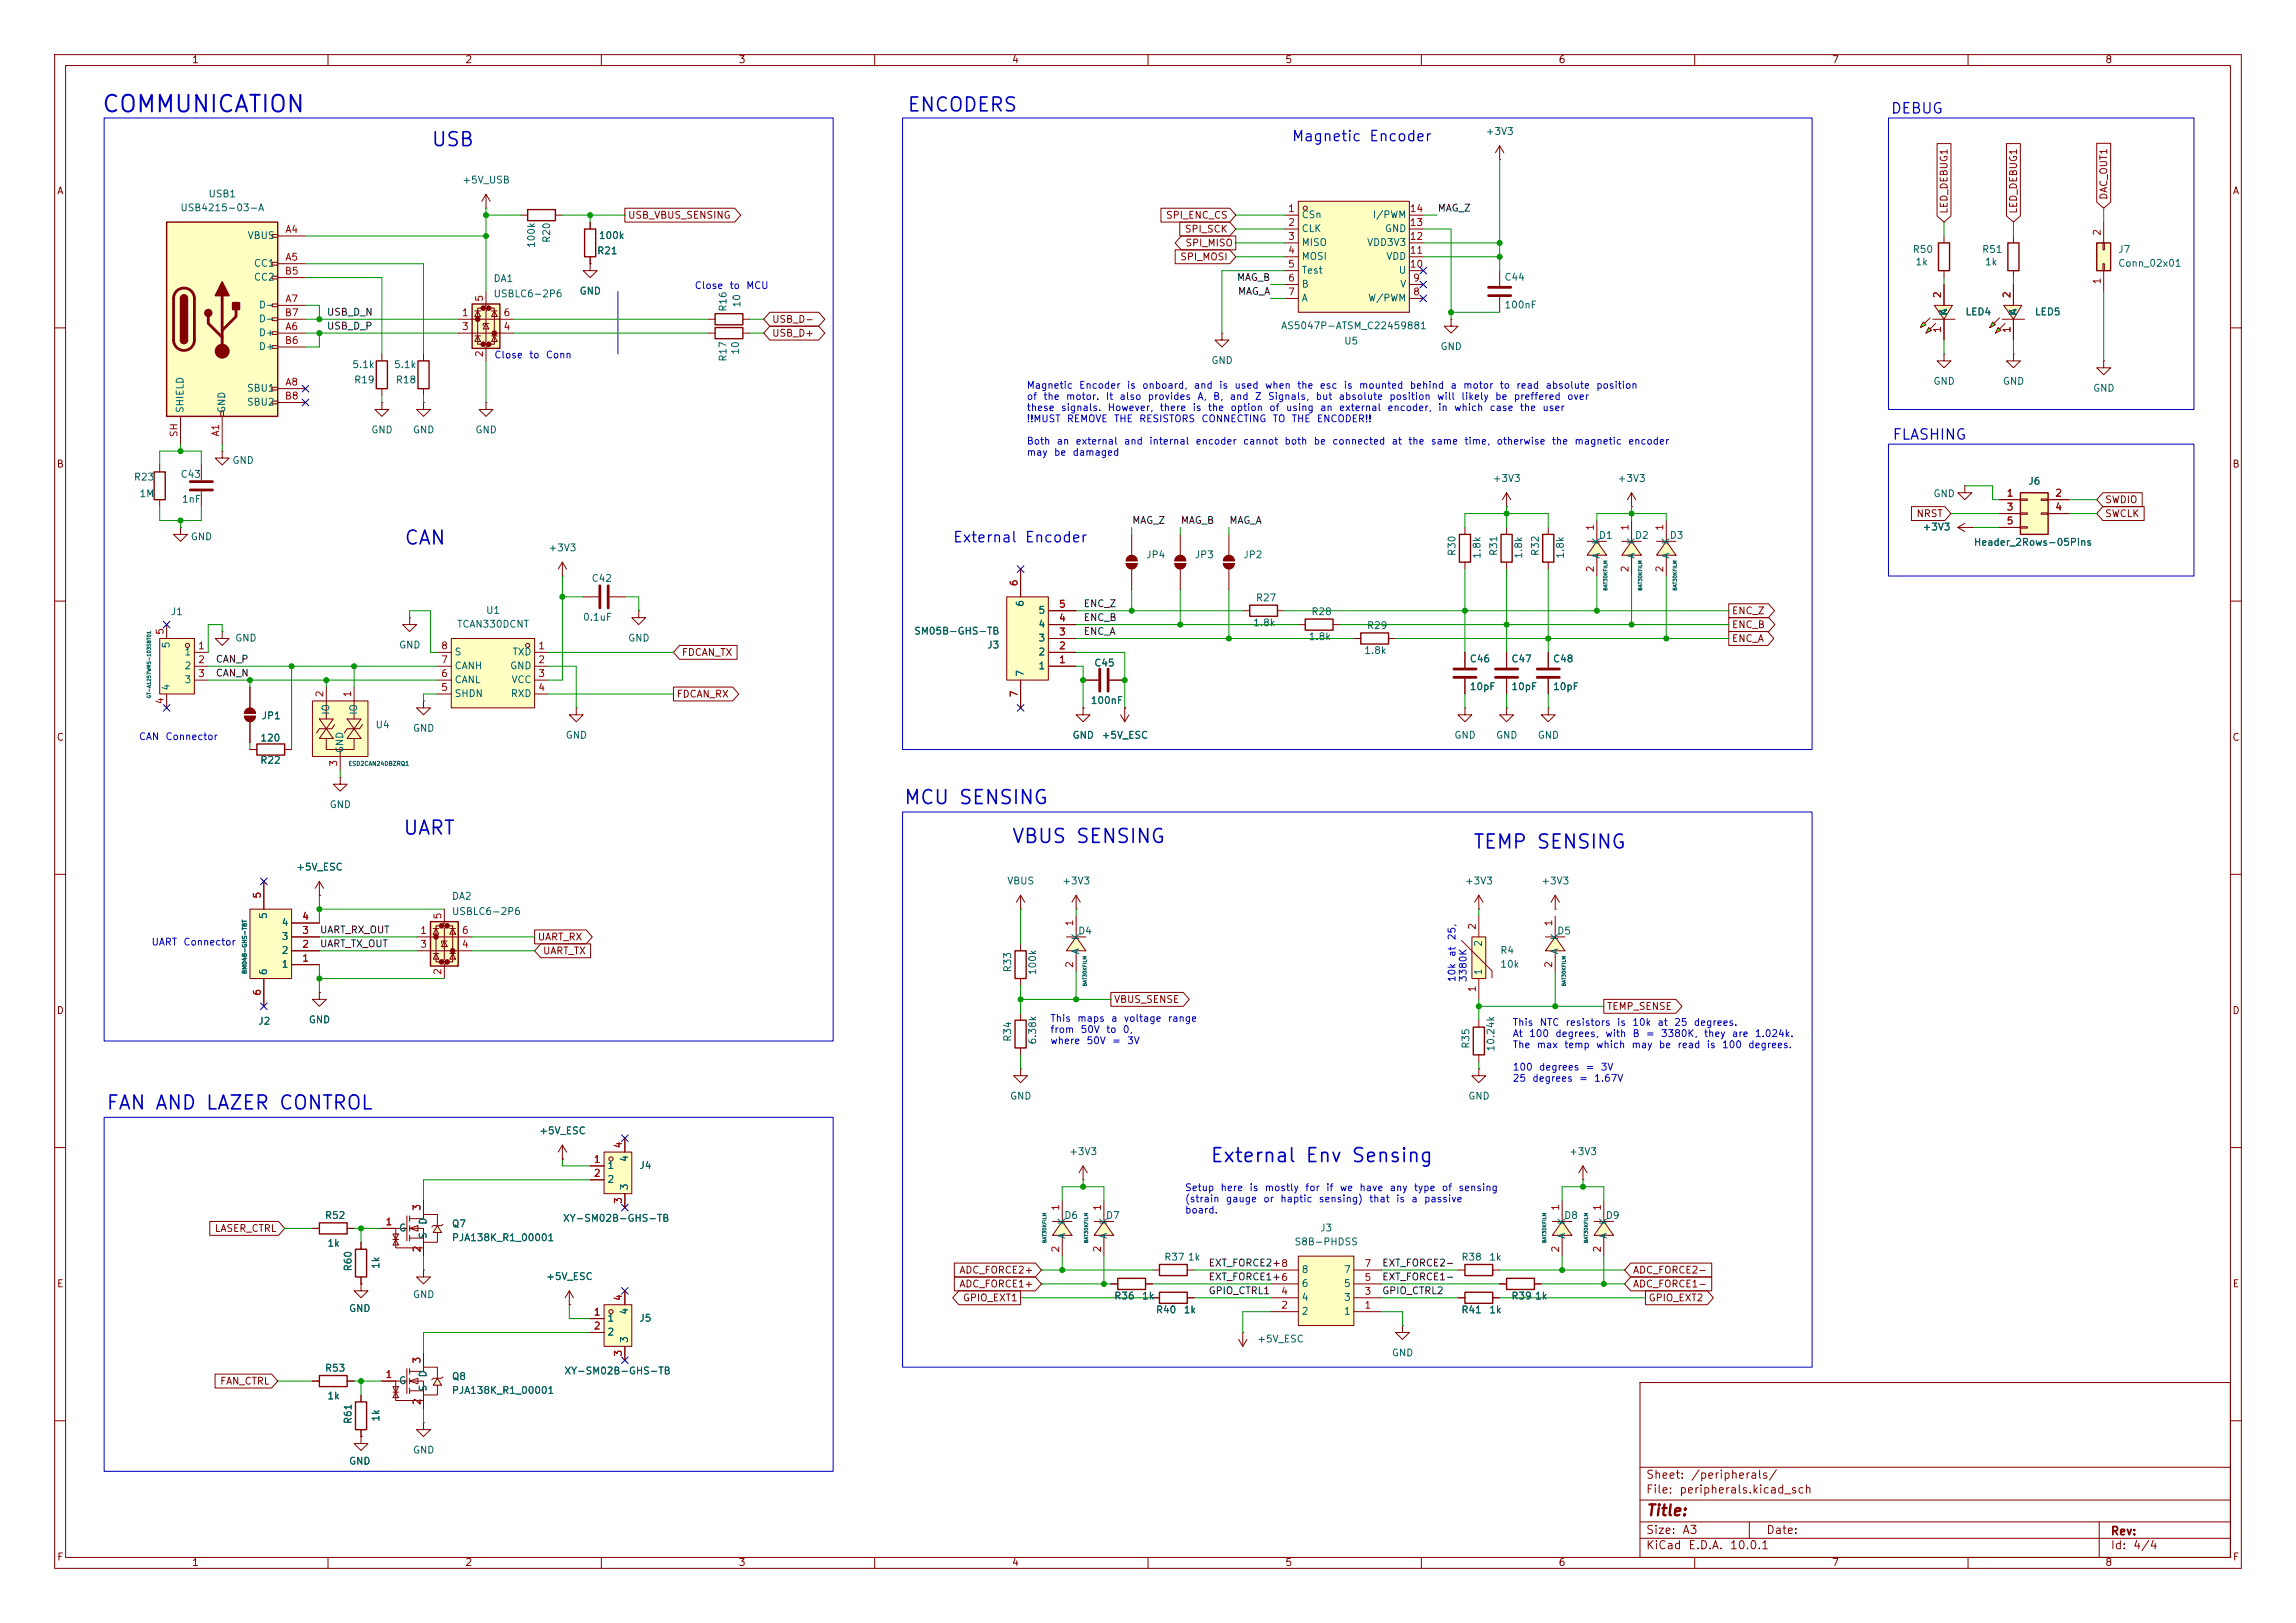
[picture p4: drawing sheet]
<svg xmlns="http://www.w3.org/2000/svg" width="420mm" height="297mm" viewBox="0 0 420 297" stroke-linecap="round" stroke-linejoin="round" font-family="sans-serif">
<defs><g id="words">
<text font-size="3" fill="#0000c2" x="18.5" y="21.3">COMMUNICATION</text>
<g font-size="2.5" fill="#0000c2">
<text x="165.8" y="21.1">ENCODERS</text>
<text x="78.8" y="27.4">USB</text>
<text x="73.8" y="100.3">CAN</text>
<text x="165.2" y="147.8">MCU SENSING</text>
<text x="73.6" y="153.4">UART</text>
<text x="184.9" y="154.9">VBUS SENSING</text>
<text x="269.3" y="155.9">TEMP SENSING</text>
<text x="19.3" y="203.7">FAN AND LAZER CONTROL</text>
<text x="221.3" y="213.3">External Env Sensing</text>
</g>
<text font-size="2" fill="#840000" x="301" y="277.9">Title:</text>
<g font-size="1.9" fill="#0000c2">
<text x="345.8" y="21.3">DEBUG</text>
<text x="236.2" y="26.3">Magnetic Encoder</text>
<text x="346.1" y="80.9">FLASHING</text>
<text x="174.2" y="99.7">External Encoder</text>
</g>
<g font-size="1.5" fill="#840000">
<text x="301" y="273.7">File:</text>
<text x="301" y="271">Sheet:</text>
<text x="307.1" y="273.7">peripherals.kicad_sch</text>
<text x="309.2" y="271">/peripherals/</text>
<text x="301" y="281.1">Size:</text>
<text x="307.6" y="281.1">A3</text>
<text x="323" y="281.1">Date:</text>
<text x="386" y="281.3">Rev:</text>
<text x="301" y="283.9">KiCad</text>
<text x="308.7" y="283.9">E.D.A.</text>
<text x="316.3" y="283.9">10.0.1</text>
<text x="386" y="283.9">Id:</text>
<text x="390.1" y="283.9">4/4</text>
</g>
<g font-size="1.3" fill="#840000">
<text x="35" y="11.9">1</text>
<text x="85" y="11.9">2</text>
<text x="135" y="11.9">3</text>
<text x="185" y="11.9">4</text>
<text x="235" y="11.9">5</text>
<text x="285" y="11.9">6</text>
<text x="335" y="11.9">7</text>
<text x="385" y="11.9">8</text>
<text x="10.3" y="35.9">A</text>
<text x="408.3" y="35.9">A</text>
<text x="114.8" y="40.3">USB_VBUS_SENSING</text>
<text x="213.2" y="40.3">SPI_ENC_CS</text>
<text x="356.6" y="39.2" transform="rotate(-90 356.6 39.2)">LED_DEBUG1</text>
<text x="369.3" y="39.2" transform="rotate(-90 369.3 39.2)">LED_DEBUG1</text>
<text x="385.8" y="36.7" transform="rotate(-90 385.8 36.7)">DAC_OUT1</text>
<text x="215.8" y="47.9">SPI_MOSI</text>
<text x="216.6" y="42.9">SPI_SCK</text>
<text x="216.7" y="45.4">SPI_MISO</text>
<text x="141.1" y="59.4">USB_D-</text>
<text x="141.1" y="61.9">USB_D+</text>
<text x="10.3" y="85.9">B</text>
<text x="408.2" y="85.9">B</text>
<text x="350.5" y="94.9">NRST</text>
<text x="385" y="94.9">SWCLK</text>
<text x="385" y="92.4">SWDIO</text>
<text x="316.7" y="112.7">ENC_Z</text>
<text x="316.7" y="117.8">ENC_A</text>
<text x="316.7" y="115.3">ENC_B</text>
<text x="124.6" y="120.3">FDCAN_TX</text>
<text x="123.7" y="128">FDCAN_RX</text>
<text x="10.3" y="135.9">C</text>
<text x="408.2" y="135.9">C</text>
<text x="98.3" y="172.4">UART_RX</text>
<text x="99.2" y="174.9">UART_TX</text>
<text x="10.3" y="185.9">D</text>
<text x="203.7" y="183.8">VBUS_SENSE</text>
<text x="293.8" y="185.1">TEMP_SENSE</text>
<text x="408.2" y="185.9">D</text>
<text x="39.2" y="225.7">LASER_CTRL</text>
<text x="175.4" y="233.4">ADC_FORCE2+</text>
<text x="298.6" y="233.4">ADC_FORCE2-</text>
<text x="10.3" y="235.9">E</text>
<text x="175.4" y="235.9">ADC_FORCE1+</text>
<text x="176" y="238.4">GPIO_EXT1</text>
<text x="298.6" y="235.9">ADC_FORCE1-</text>
<text x="301.5" y="238.4">GPIO_EXT2</text>
<text x="408.3" y="235.9">E</text>
<text x="40.2" y="253.7">FAN_CTRL</text>
<text x="10.3" y="285.9">F</text>
<text x="35" y="286.9">1</text>
<text x="85" y="286.9">2</text>
<text x="135" y="286.9">3</text>
<text x="185" y="286.9">4</text>
<text x="235" y="286.9">5</text>
<text x="285" y="286.9">6</text>
<text x="335" y="286.9">7</text>
<text x="385" y="286.9">8</text>
<text x="408.3" y="285.9">F</text>
</g>
<g font-size="1.3" fill="#006464">
<text x="271.7" y="25">+3V3</text>
<text x="84.5" y="33.9">+5V_USB</text>
<text x="32.9" y="39">USB4215-03-A</text>
<text x="38" y="36.4">USB1</text>
<text x="238" y="40.2">CSn</text>
<text x="251" y="40.2">I/PWM</text>
<text x="45.2" y="44">VBUS</text>
<text x="98.1" y="45.5" transform="rotate(-90 98.1 45.5)">100k</text>
<text x="100.9" y="44.5" transform="rotate(-90 100.9 44.5)">R20</text>
<text x="109.1" y="46.8">R21</text>
<text x="109.4" y="44">100k</text>
<text x="238" y="42.8">CLK</text>
<text x="238" y="45.3">MISO</text>
<text x="238" y="47.9">MOSI</text>
<text x="250" y="45.3">VDD3V3</text>
<text x="253.2" y="42.8">GND</text>
<text x="253.5" y="47.9">VDD</text>
<text x="349.8" y="46.6">R50</text>
<text x="362.5" y="46.6">R51</text>
<text x="387.4" y="46.6">J7</text>
<text x="46.3" y="49.1">CC1</text>
<text x="46.3" y="51.7">CC2</text>
<text x="90.2" y="51.9">DA1</text>
<text x="238" y="50.4">Test</text>
<text x="238" y="52.9">B</text>
<text x="255.8" y="50.4">U</text>
<text x="256" y="52.9">V</text>
<text x="275.1" y="51.7">C44</text>
<text x="350.3" y="48.9">1k</text>
<text x="363" y="48.9">1k</text>
<text x="387.4" y="49.1">Conn_02x01</text>
<text x="47.2" y="56.7">D-</text>
<text x="47.2" y="59.3">D-</text>
<text x="90.2" y="54.7">USBLC6-2P6</text>
<text x="105.9" y="54.2">GND</text>
<text x="133.2" y="57.1" transform="rotate(-90 133.2 57.1)">R16</text>
<text x="135.7" y="56.4" transform="rotate(-90 135.7 56.4)">10</text>
<text x="238" y="55.5">A</text>
<text x="250.1" y="55.5">W/PWM</text>
<text x="275.1" y="56.7">100nF</text>
<text x="356.5" y="57.9" transform="rotate(-90 356.5 57.9)">K</text>
<text x="356.5" y="57.7" transform="rotate(-90 356.5 57.7)">A</text>
<text x="359.4" y="58">LED4</text>
<text x="369.2" y="57.9" transform="rotate(-90 369.2 57.9)">K</text>
<text x="369.2" y="57.7" transform="rotate(-90 369.2 57.7)">A</text>
<text x="372.1" y="58">LED5</text>
<text x="47.2" y="61.8">D+</text>
<text x="47.2" y="64.4">D+</text>
<text x="135.5" y="65" transform="rotate(-90 135.5 65)">10</text>
<text x="234.2" y="60.6">AS5047P-ATSM_C22459881</text>
<text x="245.8" y="63.3">U5</text>
<text x="263.4" y="64.4">GND</text>
<text x="45.1" y="72">SBU1</text>
<text x="64.3" y="67.7">5.1k</text>
<text x="64.7" y="70.5">R19</text>
<text x="72" y="67.7">5.1k</text>
<text x="72.3" y="70.5">R18</text>
<text x="133.2" y="66.3" transform="rotate(-90 133.2 66.3)">R17</text>
<text x="221.5" y="66.9">GND</text>
<text x="353.6" y="70.7">GND</text>
<text x="366.3" y="70.7">GND</text>
<text x="382.8" y="72">GND</text>
<text x="33.9" y="75.7" transform="rotate(-90 33.9 75.7)">SHIELD</text>
<text x="41.5" y="75.7" transform="rotate(-90 41.5 75.7)">GND</text>
<text x="45.1" y="74.5">SBU2</text>
<text x="67.8" y="79.6">GND</text>
<text x="75.4" y="79.6">GND</text>
<text x="86.9" y="79.6">GND</text>
<text x="24.4" y="88.2">R23</text>
<text x="32.9" y="87.7">C43</text>
<text x="42.4" y="85.2">GND</text>
<text x="272.9" y="88.5">+3V3</text>
<text x="295.8" y="88.5">+3V3</text>
<text x="370.9" y="89">J6</text>
<text x="25.4" y="91.3">1M</text>
<text x="33.2" y="92.3">1nF</text>
<text x="353.6" y="91.3">GND</text>
<text x="34.8" y="99.2">GND</text>
<text x="100.2" y="101.2">+3V3</text>
<text x="266.5" y="101.8" transform="rotate(-90 266.5 101.8)">R30</text>
<text x="274.2" y="101.8" transform="rotate(-90 274.2 101.8)">R31</text>
<text x="281.8" y="101.8" transform="rotate(-90 281.8 101.8)">R32</text>
<text x="292.4" y="98.9">D1</text>
<text x="293" y="99.8" transform="rotate(-90 293 99.8)">K</text>
<text x="299" y="98.9">D2</text>
<text x="299.3" y="99.8" transform="rotate(-90 299.3 99.8)">K</text>
<text x="305.3" y="98.9">D3</text>
<text x="305.7" y="99.8" transform="rotate(-90 305.7 99.8)">K</text>
<text x="351.6" y="97.4">+3V3</text>
<text x="361" y="100.2">Header_2Rows-05Pins</text>
<text x="108.1" y="106.8">C42</text>
<text x="209.6" y="102.5">JP4</text>
<text x="218.4" y="102.5">JP3</text>
<text x="227.3" y="102.5">JP2</text>
<text x="271.1" y="102.4" transform="rotate(-90 271.1 102.4)">1.8k</text>
<text x="278.7" y="102.4" transform="rotate(-90 278.7 102.4)">1.8k</text>
<text x="286.4" y="102.4" transform="rotate(-90 286.4 102.4)">1.8k</text>
<text x="293" y="102.4" transform="rotate(-90 293 102.4)">A</text>
<text x="299.3" y="102.4" transform="rotate(-90 299.3 102.4)">A</text>
<text x="305.7" y="102.4" transform="rotate(-90 305.7 102.4)">A</text>
<text x="31.1" y="112.9">J1</text>
<text x="88.8" y="112.6">U1</text>
<text x="106.5" y="113.9">0.1uF</text>
<text x="187.6" y="111.1" transform="rotate(-90 187.6 111.1)">6</text>
<text x="189.8" y="112.6">5</text>
<text x="229.6" y="110.3">R27</text>
<text x="239.8" y="112.9">R28</text>
<text x="31.3" y="118.8" transform="rotate(-90 31.3 118.8)">5</text>
<text x="42.9" y="117.7">GND</text>
<text x="72.9" y="119">GND</text>
<text x="83.5" y="115.2">TCAN330DCNT</text>
<text x="114.8" y="117.7">GND</text>
<text x="167.1" y="116.4">SM05B-GHS-TB</text>
<text x="180.5" y="119">J3</text>
<text x="189.8" y="117.7">3</text>
<text x="189.8" y="115.2">4</text>
<text x="229.1" y="114.9">1.8k</text>
<text x="239.3" y="117.4">1.8k</text>
<text x="249.4" y="120">1.8k</text>
<text x="249.9" y="115.4">R29</text>
<text x="33.6" y="120.2">1</text>
<text x="33.6" y="122.8">2</text>
<text x="33.6" y="125.3">3</text>
<text x="83.1" y="125.3">CANL</text>
<text x="83.1" y="122.8">CANH</text>
<text x="83.1" y="120.2">S</text>
<text x="93.2" y="122.8">GND</text>
<text x="93.5" y="125.3">VCC</text>
<text x="93.6" y="120.2">TXD</text>
<text x="187.6" y="124" transform="rotate(-90 187.6 124)">7</text>
<text x="189.8" y="122.8">1</text>
<text x="189.8" y="120.2">2</text>
<text x="200.1" y="122.3">C45</text>
<text x="268.7" y="121.5">C46</text>
<text x="276.4" y="121.5">C47</text>
<text x="284" y="121.5">C48</text>
<text x="31.3" y="126.5" transform="rotate(-90 31.3 126.5)">4</text>
<text x="47.8" y="131.9">JP1</text>
<text x="60.6" y="130.9" transform="rotate(-90 60.6 130.9)">IO</text>
<text x="65.6" y="130.9" transform="rotate(-90 65.6 130.9)">IO</text>
<text x="83.1" y="127.9">SHDN</text>
<text x="93.3" y="127.9">RXD</text>
<text x="199.4" y="129.1">100nF</text>
<text x="268.7" y="126.6">10pF</text>
<text x="276.4" y="126.6">10pF</text>
<text x="284" y="126.6">10pF</text>
<text x="47.5" y="136">120</text>
<text x="63.1" y="137.9" transform="rotate(-90 63.1 137.9)">GND</text>
<text x="68.6" y="133.6">U4</text>
<text x="75.4" y="134.2">GND</text>
<text x="103.4" y="135.5">GND</text>
<text x="196.1" y="135.5">GND</text>
<text x="201.4" y="135.5">+5V_ESC</text>
<text x="265.9" y="135.5">GND</text>
<text x="273.6" y="135.5">GND</text>
<text x="281.2" y="135.5">GND</text>
<text x="47.5" y="140.1">R22</text>
<text x="60.2" y="148.2">GND</text>
<text x="54.1" y="159.6">+5V_ESC</text>
<text x="82.6" y="164.9">DA2</text>
<text x="82.6" y="167.7">USBLC6-2P6</text>
<text x="184.1" y="162.2">VBUS</text>
<text x="194.2" y="162.2">+3V3</text>
<text x="267.9" y="162.2">+3V3</text>
<text x="281.8" y="162.2">+3V3</text>
<text x="49.1" y="168.3" transform="rotate(-90 49.1 168.3)">5</text>
<text x="51.4" y="172.3">3</text>
<text x="51.4" y="169.8">4</text>
<text x="197.1" y="171.3">D4</text>
<text x="197.7" y="172.2" transform="rotate(-90 197.7 172.2)">K</text>
<text x="271.4" y="173.4" transform="rotate(-90 271.4 173.4)">2</text>
<text x="284.7" y="171.3">D5</text>
<text x="285.3" y="172.2" transform="rotate(-90 285.3 172.2)">K</text>
<text x="49.1" y="178.6" transform="rotate(-90 49.1 178.6)">6</text>
<text x="51.4" y="177.4">1</text>
<text x="51.4" y="174.9">2</text>
<text x="185.3" y="178" transform="rotate(-90 185.3 178)">R33</text>
<text x="189.8" y="178.6" transform="rotate(-90 189.8 178.6)">100k</text>
<text x="197.7" y="174.8" transform="rotate(-90 197.7 174.8)">A</text>
<text x="271.4" y="178.6" transform="rotate(-90 271.4 178.6)">1</text>
<text x="274.3" y="174.9">R4</text>
<text x="274.3" y="177.4">10k</text>
<text x="285.3" y="174.8" transform="rotate(-90 285.3 174.8)">A</text>
<text x="47.1" y="187.8">J2</text>
<text x="56.4" y="187.6">GND</text>
<text x="185.3" y="190.7" transform="rotate(-90 185.3 190.7)">R34</text>
<text x="189.8" y="191.3" transform="rotate(-90 189.8 191.3)">6.38k</text>
<text x="269.1" y="192" transform="rotate(-90 269.1 192)">R35</text>
<text x="273.7" y="192.5" transform="rotate(-90 273.7 192.5)">10.24k</text>
<text x="184.7" y="201.5">GND</text>
<text x="268.5" y="201.5">GND</text>
<text x="98.5" y="207.9">+5V_ESC</text>
<text x="111" y="214.2">1</text>
<text x="115.2" y="212.7" transform="rotate(-90 115.2 212.7)">4</text>
<text x="116.8" y="214.2">J4</text>
<text x="195.5" y="211.7">+3V3</text>
<text x="286.9" y="211.7">+3V3</text>
<text x="111" y="216.8">2</text>
<text x="115.2" y="217.9" transform="rotate(-90 115.2 217.9)">3</text>
<text x="59.3" y="223.4">R52</text>
<text x="72.9" y="225.7">G</text>
<text x="78.3" y="226.8" transform="rotate(-90 78.3 226.8)">S</text>
<text x="78.3" y="224.2" transform="rotate(-90 78.3 224.2)">D</text>
<text x="82.6" y="227.4">PJA138K_R1_00001</text>
<text x="82.6" y="224.9">Q7</text>
<text x="102.9" y="223.9">XY-SM02B-GHS-TB</text>
<text x="194.6" y="223.4">D6</text>
<text x="195.2" y="226.8" transform="rotate(-90 195.2 226.8)">A</text>
<text x="195.2" y="224.2" transform="rotate(-90 195.2 224.2)">K</text>
<text x="202.2" y="223.4">D7</text>
<text x="202.8" y="226.8" transform="rotate(-90 202.8 226.8)">A</text>
<text x="202.8" y="224.2" transform="rotate(-90 202.8 224.2)">K</text>
<text x="241.4" y="225.7">J3</text>
<text x="286" y="223.4">D8</text>
<text x="286.6" y="226.8" transform="rotate(-90 286.6 226.8)">A</text>
<text x="286.6" y="224.2" transform="rotate(-90 286.6 224.2)">K</text>
<text x="293.6" y="223.4">D9</text>
<text x="294.2" y="226.8" transform="rotate(-90 294.2 226.8)">A</text>
<text x="294.2" y="224.2" transform="rotate(-90 294.2 224.2)">K</text>
<text x="59.8" y="228.4">1k</text>
<text x="64.6" y="232.8" transform="rotate(-90 64.6 232.8)">R60</text>
<text x="69.7" y="232.3" transform="rotate(-90 69.7 232.3)">1k</text>
<text x="212.9" y="231">R37</text>
<text x="217.2" y="231">1k</text>
<text x="236.7" y="228.2">S8B-PHDSS</text>
<text x="238" y="233.3">8</text>
<text x="245.7" y="233.3">7</text>
<text x="267.2" y="231">R38</text>
<text x="272.3" y="231">1k</text>
<text x="75.4" y="237.8">GND</text>
<text x="99.8" y="234.5">+5V_ESC</text>
<text x="203.7" y="238.1">R36</text>
<text x="208.8" y="238.1">1k</text>
<text x="238" y="238.4">4</text>
<text x="238" y="235.8">6</text>
<text x="245.7" y="238.4">3</text>
<text x="245.7" y="235.8">5</text>
<text x="276.4" y="238.1">R39</text>
<text x="280.7" y="238.1">1k</text>
<text x="63.7" y="240.4">GND</text>
<text x="111" y="242.2">1</text>
<text x="111" y="244.7">2</text>
<text x="115.2" y="245.9" transform="rotate(-90 115.2 245.9)">3</text>
<text x="115.2" y="240.7" transform="rotate(-90 115.2 240.7)">4</text>
<text x="116.8" y="242.2">J5</text>
<text x="211.3" y="240.6">R40</text>
<text x="216.4" y="240.6">1k</text>
<text x="229.9" y="246">+5V_ESC</text>
<text x="238" y="240.9">2</text>
<text x="245.7" y="240.9">1</text>
<text x="267.2" y="240.6">R41</text>
<text x="272.3" y="240.6">1k</text>
<text x="59.3" y="251.3">R53</text>
<text x="103.1" y="251.8">XY-SM02B-GHS-TB</text>
<text x="254.5" y="248.5">GND</text>
<text x="59.8" y="256.4">1k</text>
<text x="72.9" y="253.6">G</text>
<text x="78.3" y="254.8" transform="rotate(-90 78.3 254.8)">S</text>
<text x="78.3" y="252.2" transform="rotate(-90 78.3 252.2)">D</text>
<text x="82.6" y="255.4">PJA138K_R1_00001</text>
<text x="82.6" y="252.8">Q8</text>
<text x="64.6" y="260.7" transform="rotate(-90 64.6 260.7)">R61</text>
<text x="69.7" y="260.3" transform="rotate(-90 69.7 260.3)">1k</text>
<text x="63.7" y="268.3">GND</text>
<text x="75.4" y="266.3">GND</text>
</g>
<g font-size="1.3" fill="#a90000">
<text x="235.5" y="39.1">1</text>
<text x="235.5" y="41.7">2</text>
<text x="257.8" y="41.7">13</text>
<text x="257.8" y="39.1">14</text>
<text x="52.1" y="42.9">A4</text>
<text x="235.5" y="44.2">3</text>
<text x="235.5" y="46.7">4</text>
<text x="257.8" y="46.7">11</text>
<text x="257.8" y="44.2">12</text>
<text x="384.6" y="43.3" transform="rotate(-90 384.6 43.3)">2</text>
<text x="52" y="50.5">B5</text>
<text x="52.1" y="48">A5</text>
<text x="235.5" y="49.3">5</text>
<text x="235.5" y="51.8">6</text>
<text x="257.8" y="49.3">10</text>
<text x="258.4" y="51.8">9</text>
<text x="384.6" y="52.1" transform="rotate(-90 384.6 52.1)">1</text>
<text x="52" y="58.2">B7</text>
<text x="52.1" y="55.6">A7</text>
<text x="84.4" y="58.2">1</text>
<text x="88.6" y="55.3" transform="rotate(-90 88.6 55.3)">5</text>
<text x="92" y="58.2">6</text>
<text x="235.5" y="54.4">7</text>
<text x="258.4" y="54.4">8</text>
<text x="355.3" y="54.7" transform="rotate(-90 355.3 54.7)">2</text>
<text x="368" y="54.7" transform="rotate(-90 368 54.7)">2</text>
<text x="52" y="63.2">B6</text>
<text x="52.1" y="60.7">A6</text>
<text x="84.4" y="60.7">3</text>
<text x="88.6" y="65.5" transform="rotate(-90 88.6 65.5)">2</text>
<text x="92" y="60.7">4</text>
<text x="355.3" y="61" transform="rotate(-90 355.3 61)">1</text>
<text x="368" y="61" transform="rotate(-90 368 61)">1</text>
<text x="52.1" y="70.9">A8</text>
<text x="52" y="73.4">B8</text>
<text x="32.8" y="80.1" transform="rotate(-90 32.8 80.1)">SH</text>
<text x="40.4" y="80" transform="rotate(-90 40.4 80)">A1</text>
<text x="367" y="91.2">1</text>
<text x="367" y="93.7">3</text>
<text x="375.8" y="91.2">2</text>
<text x="375.8" y="93.7">4</text>
<text x="291.8" y="97.2" transform="rotate(-90 291.8 97.2)">1</text>
<text x="298.2" y="97.2" transform="rotate(-90 298.2 97.2)">1</text>
<text x="304.5" y="97.2" transform="rotate(-90 304.5 97.2)">1</text>
<text x="367" y="96.3">5</text>
<text x="186.4" y="107.4" transform="rotate(-90 186.4 107.4)">6</text>
<text x="291.8" y="104.8" transform="rotate(-90 291.8 104.8)">2</text>
<text x="298.2" y="104.8" transform="rotate(-90 298.2 104.8)">2</text>
<text x="304.5" y="104.8" transform="rotate(-90 304.5 104.8)">2</text>
<text x="193.6" y="111.5">5</text>
<text x="30.2" y="116.3" transform="rotate(-90 30.2 116.3)">5</text>
<text x="36.1" y="119.1">1</text>
<text x="80.6" y="119.1">8</text>
<text x="98.4" y="119.1">1</text>
<text x="193.6" y="119.1">2</text>
<text x="193.6" y="116.6">3</text>
<text x="193.6" y="114">4</text>
<text x="36.1" y="121.7">2</text>
<text x="36.1" y="124.2">3</text>
<text x="80.6" y="124.2">6</text>
<text x="80.6" y="121.7">7</text>
<text x="98.4" y="121.7">2</text>
<text x="98.4" y="124.2">3</text>
<text x="193.6" y="121.7">1</text>
<text x="30.2" y="129" transform="rotate(-90 30.2 129)">4</text>
<text x="59.4" y="127.7" transform="rotate(-90 59.4 127.7)">2</text>
<text x="64.5" y="127.7" transform="rotate(-90 64.5 127.7)">1</text>
<text x="80.6" y="126.7">5</text>
<text x="98.4" y="126.7">4</text>
<text x="186.4" y="127.7" transform="rotate(-90 186.4 127.7)">7</text>
<text x="62" y="140.4" transform="rotate(-90 62 140.4)">3</text>
<text x="48" y="164.5" transform="rotate(-90 48 164.5)">5</text>
<text x="55.2" y="173.7">2</text>
<text x="55.2" y="171.2">3</text>
<text x="55.2" y="168.7">4</text>
<text x="76.8" y="171.2">1</text>
<text x="76.8" y="173.7">3</text>
<text x="81" y="168.3" transform="rotate(-90 81 168.3)">5</text>
<text x="84.4" y="173.7">4</text>
<text x="84.4" y="171.2">6</text>
<text x="196.6" y="169.6" transform="rotate(-90 196.6 169.6)">1</text>
<text x="270.3" y="170.3" transform="rotate(-90 270.3 170.3)">2</text>
<text x="284.2" y="169.6" transform="rotate(-90 284.2 169.6)">1</text>
<text x="55.2" y="176.3">1</text>
<text x="81" y="178.5" transform="rotate(-90 81 178.5)">2</text>
<text x="196.6" y="177.2" transform="rotate(-90 196.6 177.2)">2</text>
<text x="284.2" y="177.2" transform="rotate(-90 284.2 177.2)">2</text>
<text x="48" y="182.3" transform="rotate(-90 48 182.3)">6</text>
<text x="270.3" y="181.7" transform="rotate(-90 270.3 181.7)">1</text>
<text x="108.5" y="213.1">1</text>
<text x="108.5" y="215.6">2</text>
<text x="114" y="210.3" transform="rotate(-90 114 210.3)">4</text>
<text x="77.2" y="221.7" transform="rotate(-90 77.2 221.7)">3</text>
<text x="114" y="220.4" transform="rotate(-90 114 220.4)">3</text>
<text x="194.1" y="221.7" transform="rotate(-90 194.1 221.7)">1</text>
<text x="201.7" y="221.7" transform="rotate(-90 201.7 221.7)">1</text>
<text x="285.5" y="221.7" transform="rotate(-90 285.5 221.7)">1</text>
<text x="293.1" y="221.7" transform="rotate(-90 293.1 221.7)">1</text>
<text x="70.4" y="224.5">1</text>
<text x="77.2" y="229.3" transform="rotate(-90 77.2 229.3)">2</text>
<text x="194.1" y="229.3" transform="rotate(-90 194.1 229.3)">2</text>
<text x="201.7" y="229.3" transform="rotate(-90 201.7 229.3)">2</text>
<text x="249.5" y="232.2">7</text>
<text x="285.5" y="229.3" transform="rotate(-90 285.5 229.3)">2</text>
<text x="293.1" y="229.3" transform="rotate(-90 293.1 229.3)">2</text>
<text x="114" y="238.2" transform="rotate(-90 114 238.2)">4</text>
<text x="234.2" y="239.8">2</text>
<text x="234.2" y="237.2">4</text>
<text x="249.5" y="239.8">1</text>
<text x="249.5" y="237.2">3</text>
<text x="249.5" y="234.7">5</text>
<text x="108.5" y="241">1</text>
<text x="108.5" y="243.6">2</text>
<text x="77.2" y="249.6" transform="rotate(-90 77.2 249.6)">3</text>
<text x="114" y="248.4" transform="rotate(-90 114 248.4)">3</text>
<text x="70.4" y="252.5">1</text>
<text x="77.2" y="257.2" transform="rotate(-90 77.2 257.2)">2</text>
</g>
<g font-size="1.3" fill="#0f0f0f">
<text x="262.9" y="39">MAG_Z</text>
<text x="226.2" y="51.7">MAG_B</text>
<text x="59.7" y="58.1">USB_D_N</text>
<text x="226.3" y="54.3">MAG_A</text>
<text x="59.7" y="60.6">USB_D_P</text>
<text x="207" y="96.2">MAG_Z</text>
<text x="215.9" y="96.2">MAG_B</text>
<text x="224.8" y="96.2">MAG_A</text>
<text x="198.1" y="111.4">ENC_Z</text>
<text x="198.1" y="114">ENC_B</text>
<text x="198.1" y="116.5">ENC_A</text>
<text x="39.4" y="124.1">CAN_N</text>
<text x="39.4" y="121.6">CAN_P</text>
<text x="58.4" y="171.1">UART_RX_OUT</text>
<text x="58.4" y="173.6">UART_TX_OUT</text>
<text x="221" y="232.1">EXT_FORCE2+8</text>
<text x="252.7" y="232.1">EXT_FORCE2-</text>
<text x="221" y="234.6">EXT_FORCE1+6</text>
<text x="221" y="237.1">GPIO_CTRL1</text>
<text x="252.7" y="237.1">GPIO_CTRL2</text>
<text x="252.7" y="234.6">EXT_FORCE1-</text>
</g>
<g font-size="1.3" fill="#0000c2">
<text x="127" y="53.2">Close</text>
<text x="133.3" y="53.2">to</text>
<text x="136.4" y="53.2">MCU</text>
<text x="90.3" y="65.9">Close</text>
<text x="96.7" y="65.9">to</text>
<text x="99.7" y="65.9">Conn</text>
<text x="187.7" y="71.4">Magnetic</text>
<text x="197.3" y="71.4">Encoder</text>
<text x="206" y="71.4">is</text>
<text x="208.8" y="71.4">onboard,</text>
<text x="218.3" y="71.4">and</text>
<text x="222.9" y="71.4">is</text>
<text x="225.7" y="71.4">used</text>
<text x="231.3" y="71.4">when</text>
<text x="237.2" y="71.4">the</text>
<text x="241.3" y="71.4">esc</text>
<text x="245.7" y="71.4">is</text>
<text x="248.5" y="71.4">mounted</text>
<text x="257.8" y="71.4">behind</text>
<text x="265.2" y="71.4">a</text>
<text x="267.5" y="71.4">motor</text>
<text x="274.2" y="71.4">to</text>
<text x="277.3" y="71.4">read</text>
<text x="282.6" y="71.4">absolute</text>
<text x="291.9" y="71.4">position</text>
<text x="187.7" y="73.5">of</text>
<text x="187.7" y="75.5">these</text>
<text x="187.7" y="77.6">!!MUST</text>
<text x="190.8" y="73.5">the</text>
<text x="194" y="75.5">signals.</text>
<text x="194.9" y="73.5">motor.</text>
<text x="195" y="77.6">REMOVE</text>
<text x="202.2" y="73.5">It</text>
<text x="202.5" y="75.5">However,</text>
<text x="203.7" y="77.6">THE</text>
<text x="204.7" y="73.5">also</text>
<text x="208.3" y="77.6">RESISTORS</text>
<text x="209.8" y="73.5">provides</text>
<text x="212" y="75.5">there</text>
<text x="218" y="75.5">is</text>
<text x="218.9" y="73.5">A,</text>
<text x="219.7" y="77.6">CONNECTING</text>
<text x="220.8" y="75.5">the</text>
<text x="221.8" y="73.5">B,</text>
<text x="224.8" y="73.5">and</text>
<text x="225" y="75.5">option</text>
<text x="229.4" y="73.5">Z</text>
<text x="231.8" y="73.5">Signals,</text>
<text x="232.1" y="75.5">of</text>
<text x="232.7" y="77.6">TO</text>
<text x="235.1" y="75.5">using</text>
<text x="236.2" y="77.6">THE</text>
<text x="240.6" y="73.5">but</text>
<text x="240.8" y="77.6">ENCODER!!</text>
<text x="241.4" y="75.5">an</text>
<text x="244.8" y="73.5">absolute</text>
<text x="244.8" y="75.5">external</text>
<text x="253.7" y="75.5">encoder,</text>
<text x="254" y="73.5">position</text>
<text x="262.8" y="73.5">will</text>
<text x="263" y="75.5">in</text>
<text x="265.9" y="75.5">which</text>
<text x="267.2" y="73.5">likely</text>
<text x="272.4" y="75.5">case</text>
<text x="273.4" y="73.5">be</text>
<text x="276.8" y="73.5">preffered</text>
<text x="277.9" y="75.5">the</text>
<text x="282" y="75.5">user</text>
<text x="286.6" y="73.5">over</text>
<text x="187.7" y="81.7">Both</text>
<text x="187.7" y="83.7">may</text>
<text x="192.7" y="83.7">be</text>
<text x="193.2" y="81.7">an</text>
<text x="196.1" y="83.7">damaged</text>
<text x="196.6" y="81.7">external</text>
<text x="205.5" y="81.7">and</text>
<text x="210.1" y="81.7">internal</text>
<text x="218.6" y="81.7">encoder</text>
<text x="227.3" y="81.7">cannot</text>
<text x="234.8" y="81.7">both</text>
<text x="240.2" y="81.7">be</text>
<text x="243.6" y="81.7">connected</text>
<text x="254.4" y="81.7">at</text>
<text x="257.5" y="81.7">the</text>
<text x="261.6" y="81.7">same</text>
<text x="267.8" y="81.7">time,</text>
<text x="273.6" y="81.7">otherwise</text>
<text x="283.8" y="81.7">the</text>
<text x="287.9" y="81.7">magnetic</text>
<text x="297.7" y="81.7">encoder</text>
<text x="25.3" y="135.7">CAN</text>
<text x="30.2" y="135.7">Connector</text>
<text x="27.6" y="173.3">UART</text>
<text x="33.4" y="173.3">Connector</text>
<text x="266.5" y="172.2" transform="rotate(-90 266.5 172.2)">25,</text>
<text x="266.5" y="179.8" transform="rotate(-90 266.5 179.8)">10k</text>
<text x="266.5" y="175.2" transform="rotate(-90 266.5 175.2)">at</text>
<text x="268.6" y="179.8" transform="rotate(-90 268.6 179.8)">3380K</text>
<text x="192" y="187.3">This</text>
<text x="192" y="189.3">from</text>
<text x="192" y="191.4">where</text>
<text x="196.9" y="187.3">maps</text>
<text x="197.5" y="189.3">50V</text>
<text x="198.6" y="191.4">50V</text>
<text x="202.2" y="189.3">to</text>
<text x="203.1" y="187.3">a</text>
<text x="203.3" y="191.4">=</text>
<text x="205.3" y="189.3">0,</text>
<text x="205.5" y="187.3">voltage</text>
<text x="206.1" y="191.4">3V</text>
<text x="213.5" y="187.3">range</text>
<text x="276.6" y="188">This</text>
<text x="276.6" y="190.1">At</text>
<text x="279.6" y="190.1">100</text>
<text x="281.5" y="188">NTC</text>
<text x="284.4" y="190.1">degrees,</text>
<text x="286.3" y="188">resistors</text>
<text x="293.5" y="190.1">with</text>
<text x="295.7" y="188">is</text>
<text x="298.5" y="188">10k</text>
<text x="298.5" y="190.1">B</text>
<text x="301" y="190.1">=</text>
<text x="303.1" y="188">at</text>
<text x="303.7" y="190.1">3380K,</text>
<text x="306.1" y="188">25</text>
<text x="309.7" y="188">degrees.</text>
<text x="311.6" y="190.1">they</text>
<text x="316.7" y="190.1">are</text>
<text x="320.9" y="190.1">1.024k.</text>
<text x="276.6" y="192.1">The</text>
<text x="276.6" y="196.2">100</text>
<text x="281" y="192.1">max</text>
<text x="281.4" y="196.2">degrees</text>
<text x="286" y="192.1">temp</text>
<text x="290" y="196.2">=</text>
<text x="291.9" y="192.1">which</text>
<text x="292.7" y="196.2">3V</text>
<text x="298.3" y="192.1">may</text>
<text x="303.3" y="192.1">be</text>
<text x="306.7" y="192.1">read</text>
<text x="312.1" y="192.1">is</text>
<text x="314.9" y="192.1">100</text>
<text x="319.7" y="192.1">degrees.</text>
<text x="276.6" y="198.3">25</text>
<text x="280.2" y="198.3">degrees</text>
<text x="288.7" y="198.3">=</text>
<text x="291.5" y="198.3">1.67V</text>
<text x="216.7" y="218.3">Setup</text>
<text x="216.7" y="220.3">(strain</text>
<text x="223.2" y="218.3">here</text>
<text x="224.1" y="220.3">gauge</text>
<text x="228.4" y="218.3">is</text>
<text x="231" y="220.3">or</text>
<text x="231.2" y="218.3">mostly</text>
<text x="234.1" y="220.3">haptic</text>
<text x="238.6" y="218.3">for</text>
<text x="241.1" y="220.3">sensing)</text>
<text x="242.5" y="218.3">if</text>
<text x="245" y="218.3">we</text>
<text x="248.6" y="218.3">have</text>
<text x="250.3" y="220.3">that</text>
<text x="254.1" y="218.3">any</text>
<text x="255.3" y="220.3">is</text>
<text x="258.1" y="220.3">a</text>
<text x="258.5" y="218.3">type</text>
<text x="260.4" y="220.3">passive</text>
<text x="263.6" y="218.3">of</text>
<text x="266.7" y="218.3">sensing</text>
<text x="216.7" y="222.4">board.</text>
</g>
<g font-size=".8" fill="#006464">
<text x="63.7" y="140.3">ESD2CAN24DBZRQ1</text>
<text x="45.3" y="178.3" transform="rotate(-90 45.3 178.3)">BM04B-GHS-TBT</text>
</g>
<g font-size=".6" fill="#006464">
<text x="294.2" y="108.2" transform="rotate(-90 294.2 108.2)">BAT30KFILM</text>
<text x="300.5" y="108.2" transform="rotate(-90 300.5 108.2)">BAT30KFILM</text>
<text x="306.9" y="108.2" transform="rotate(-90 306.9 108.2)">BAT30KFILM</text>
<text x="27.7" y="127.9" transform="rotate(-90 27.7 127.9)">GT-A1257WRS-103SBT01</text>
<text x="198.9" y="180.6" transform="rotate(-90 198.9 180.6)">BAT30KFILM</text>
<text x="286.6" y="180.6" transform="rotate(-90 286.6 180.6)">BAT30KFILM</text>
<text x="191.6" y="227.6" transform="rotate(-90 191.6 227.6)">BAT30KFILM</text>
<text x="199.2" y="227.6" transform="rotate(-90 199.2 227.6)">BAT30KFILM</text>
<text x="283" y="227.6" transform="rotate(-90 283 227.6)">BAT30KFILM</text>
<text x="290.6" y="227.6" transform="rotate(-90 290.6 227.6)">BAT30KFILM</text>
</g>
</g></defs>
<g fill="none" stroke="#840000" stroke-width=".18">
<path d="M10 10h400v277h-400zM12 12h396v273h-396zM60 10v2M110 10v2M160 10v2M210 10v2M260 10v2M310 10v2M360 10v2M107.9 48.3v1.2h1.3l-1.3 1.3-1.2-1.3h1.2M107.9 48.3h.1M10 60h2"/>
<path d="M408 60h2M10 110h2M408 110h2M10 160h2M408 160h2M186.7 166.4h.1M186.7 163.8v2.6M186.7 163.8l-.8 1.3M186.7 163.8l.8 1.3M186.7 185.4v1.3M186.7 191.8v1.2M10 210h2"/>
<path d="M408 210h2M266.7 232.4h1.3M273 232.4h1.3M300 253h108v32h-108zM10 260h2M300 278.5h108M300 274.5h108M300 268.5h108M320 278.5v3M384 278.5v6.5M408 260h2M60 285v2"/>
<path d="M110 285v2M160 285v2M210 285v2M260 285v2M300 281.5h108M310 285v2M360 285v2"/>
</g>
<path d="M185.7 186.7h2v5.1h-2zM268 231.4h5v2h-5z" fill="none" stroke="#840000" stroke-width=".25"/>
<path d="M29.2 116.8h6.4v10.2h-6.4z" fill="#ffffc2"/>
<g fill="none" stroke="#840000" stroke-width=".18">
<path d="M29.2 85.1v1.3M29.2 91.4v1.3M36.8 85.1v2.8M36.8 89.9v2.8M29.2 116.8h6.4v10.2h-6.4zM30.5 114.3v2.5M35.6 119.4h2.5M30.5 127v2.5M35.6 121.9h2.5M35.6 124.5h2.5M186.7 172.7v1.3M186.7 179.1v1.2"/>
<circle cx="34.3" cy="118.1" r=".38"/>
</g>
<path d="M28.2 86.4h2v5h-2zM185.7 174h2v5.1h-2z" fill="none" stroke="#840000" stroke-width=".25"/>
<path d="M34.8 89.7h4.1M34.8 88.1h4.1" fill="none" stroke="#840000" stroke-width=".51"/>
<path d="M196.8 171.5l1.8 2.5h-3.5z" fill="#ffffc2"/>
<path d="M107.9 40.6v1.3M107.9 47v1.3M129.5 58.4h1.3M135.9 58.4h1.3M129.5 61h1.3M135.9 61h1.3M33 96.5v1.3h1.3l-1.3 1.3-1.3-1.3h1.3M33 96.5h.1M195.1 171.5h3.5M196.8 171.5l1.8 2.5h-3.5zM196.8 167.6v3.9M196.8 174v3.8" fill="none" stroke="#840000" stroke-width=".18"/>
<path d="M106.9 41.9h2.1v5.1h-2.1zM130.8 57.4h5.1v2h-5.1zM130.8 59.9h5.1v2.1h-5.1z" fill="none" stroke="#840000" stroke-width=".25"/>
<path d="M285.7 223.5l1.8 2.6h-3.5z" fill="#ffffc2"/>
<path d="M285.7 219.7v3.8M284 223.5h3.5M285.7 223.5l1.8 2.6h-3.5zM285.7 226.1v3.8" fill="none" stroke="#840000" stroke-width=".18"/>
<path d="M110.5 238.8h5.1v7.6h-5.1z" fill="#ffffc2"/>
<g fill="none" stroke="#840000" stroke-width=".18">
<path d="M110.5 238.8h5.1v7.6h-5.1zM114.3 236.2v2.6M107.9 241.3h2.6M107.9 243.8h2.6M114.3 246.4v2.5"/>
<circle cx="111.8" cy="240" r=".38"/>
</g>
<path d="M110.5 210.8h5.1v7.6h-5.1z" fill="#ffffc2"/>
<g fill="none" stroke="#840000" stroke-width=".18">
<path d="M107.9 213.4h2.6M107.9 215.9h2.6M110.5 210.8h5.1v7.6h-5.1zM114.3 208.3v2.5M114.3 218.4v2.6"/>
<circle cx="111.8" cy="212.1" r=".38"/>
</g>
<path d="M30.5 40.6h20.3v35.6h-20.3z" fill="#ffffc2"/>
<g fill="none" stroke="#840000" stroke-width=".18">
<path d="M88.9 38.1h.1M88.9 35.6l-.8 1.2M88.9 35.6l.8 1.2M88.9 35.6v2.5M95.2 39.4h1.3M101.6 39.4h1.3M49.8 42.9h1v.5h-1zM49.8 48h1v.5h-1zM49.8 50.5h1v.6h-1zM49.8 55.6h1v.5h-1zM49.8 58.2h1v.5h-1zM50.8 43.2h5.1"/>
<path d="M50.8 48.3h5.1M50.8 55.9h5.1M50.8 50.8h5.1M50.8 58.4h5.1M33 76.2v5.1M40.4 75.2h.5v1h-.5zM40.6 76.2v5.1M49.8 60.7h1v.5h-1zM49.8 63.2h1v.6h-1zM49.8 70.9h1v.5h-1zM49.8 73.4h1v.5h-1zM50.8 61h5.1"/>
<path d="M50.8 71.1h5.1M50.8 63.5h5.1M50.8 73.7h5.1M69.8 64.8v1.2M69.8 71.1v1.3M40.6 82.6v1.2h1.3l-1.3 1.3-1.2-1.3h1.2M40.6 82.6h.1M266.7 237.5h1.3M273 237.5h1.3"/>
</g>
<path d="M96.5 38.4h5.1v2h-5.1zM30.5 40.6h20.3v35.6h-20.3zM33 54.6a.64 .64 0 0 1 .7-.6 .64 .64 0 0 1 .6 .6M33 62.2a.64 .64 0 0 0 .7 .7 .64 .64 0 0 0 .6-.7M68.8 66h2.1v5.1h-2.1zM268 236.5h5v2h-5z" fill="none" stroke="#840000" stroke-width=".25"/>
<path d="M32.3 53.3a1.9 1.9 0 0 1 2.1-.4 1.9 1.9 0 0 1 1.2 1.7v7.6a1.91 1.91 0 0 1-1.9 1.9 1.91 1.91 0 0 1-2-1.9l.1-7.7 .1-.7zM38.1 57.9v1.3l2.5 2.5M40.6 54.1v10.2M43.2 56.6v1.3l-2.6 2.6" fill="none" stroke="#840000" stroke-width=".51"/>
<g fill="#840000" stroke="#840000" stroke-width=".25">
<path d="M33 54.6h1.3v7.6h-1.3z"/>
<path d="M33.2 54.2a.64 .64 0 0 1 .7-.2 .64 .64 0 0 1 .4 .6h-1.3z"/>
<path d="M33 62.2h1.3a.64 .64 0 0 1-.6 .7 .64 .64 0 0 1-.7-.7z"/>
<path d="M40.6 51.6l1.3 2.5h-2.5z"/>
<path d="M42.5 55.4h1.3v1.2h-1.3z"/>
<circle cx="38.1" cy="57.3" r=".63"/>
</g>
<circle cx="40.6" cy="64.3" r="1.27" fill="#840000" stroke="#840000" stroke-width=".18"/>
<path d="M86.4 55.6h5v8.2h-5z" fill="#ffffc2"/>
<g fill="#840000" stroke="#840000" stroke-width=".51">
<circle cx="87.4" cy="58.4" r=".25"/>
<circle cx="88.4" cy="56.4" r=".25"/>
<circle cx="88.4" cy="63" r=".25"/>
<circle cx="89.4" cy="56.4" r=".25"/>
<circle cx="89.4" cy="63" r=".25"/>
<circle cx="90.4" cy="61" r=".25"/>
</g>
<g fill="none" stroke="#840000" stroke-width=".18">
<path d="M83.8 58.4h10.2M86.9 56.9h1M87.4 56.9l.5 1h-1zM88.4 56.4h-1v6.6h1M88.9 53.3v2.6l-.5 .5h1l-.5 .5v5.6l-.5 .5h1l-.5 .5v2.5M88.9 59.2l.5 1h-1zM89.4 59.2h-1v.4M89.4 56.4h1v6.6h-1M89.9 56.9h1M90.4 56.9l.5 1h-1zM77.5 64.8v1.2M77.5 71.1v1.3"/>
<path d="M83.8 61h10.2M86.9 61.5h1M87.4 61.5l.5 1h-1zM89.9 61.5h1M90.4 61.5l.5 1h-1zM104.1 238.8h.1M104.1 236.2l-.7 1.3M104.1 236.2l.8 1.3M104.1 236.2v2.6M210.8 237.5h1.3M217.2 237.5h1.2"/>
</g>
<path d="M86.4 55.6h5v8.2h-5zM76.5 66h2v5.1h-2zM212.1 236.5h5.1v2h-5.1z" fill="none" stroke="#840000" stroke-width=".25"/>
<g fill="#ffffc2">
<path d="M71.9 225.8h1l-.5 1z"/>
<path d="M72.4 226.8l.5 1h-1z"/>
<path d="M74.9 224.8l1.6-.5v1z"/>
<path d="M80 224.3l.8 1.3h-1.6z"/>
</g>
<g fill="none" stroke="#840000" stroke-width=".18">
<path d="M40.6 115.6v1.2h1.3l-1.3 1.3-1.2-1.3h1.2M40.6 115.6h.1M44.7 131.1h2M44.7 130.6h2M45.7 125.7v3.8M45.7 132.1v3.8M77.5 219.7v2.5M69.8 224.8h4.6M71.9 225.8h1l-.5 1zM71.9 226.8h1M72.4 226.8l.5 1h-1zM72.4 224.8v3.5h5.1"/>
<path d="M74.4 222.5v4.6M74.9 223h2.6v-.8h2.5v2.1M74.9 224.8l1.6-.5v1zM74.9 224.8h2.6v2.5h2.5v-1.7M74.9 222.5v1M74.9 224.3v1M74.9 226.1v1M74.9 226.6h2.6M77.5 227.3v2.6M80 224.3l.8 1.3h-1.6zM81 224l-.2 .3h-1.6l-.2 .2"/>
</g>
<g fill="#840000" stroke="#840000" stroke-width=".18">
<path d="M44.7 131.1h2a1.02 1.02 0 0 1-1 1 1.02 1.02 0 0 1-1-1z"/>
<path d="M45 129.8a1.02 1.02 0 0 1 1.1-.2 1.02 1.02 0 0 1 .6 1h-2z"/>
</g>
<path d="M82.5 116.8h15.3v12.7h-15.3z" fill="#ffffc2"/>
<g fill="none" stroke="#840000" stroke-width=".18">
<path d="M74.9 113v1.3h1.3l-1.3 1.3-1.2-1.3h1.2M74.9 113h.1M80 119.4h2.5M82.5 116.8h15.3v12.7h-15.3zM97.8 119.4h2.5M45.7 137.2h1.3M52.1 137.2h1.2M80 121.9h2.5M80 124.5h2.5M80 127h2.5M97.8 121.9h2.5M97.8 124.5h2.5"/>
<path d="M97.8 127h2.5M105.4 129.5v1.3h1.3l-1.3 1.3-1.3-1.3h1.3M105.4 129.5h.1M102.9 212.1h.1M102.9 209.6l-.8 1.2M102.9 209.6l.7 1.2M102.9 209.6v2.5M77.5 232.4v1.3h1.2l-1.2 1.2-1.3-1.2h1.3M77.5 232.4h.1M57.1 252.7h1.3M63.5 252.7h1.3"/>
<circle cx="96.5" cy="118.1" r=".38"/>
</g>
<path d="M47 136.1h5.1v2.1h-5.1zM58.4 251.7h5.1v2h-5.1z" fill="none" stroke="#840000" stroke-width=".25"/>
<path d="M45.7 166.4h7.6v12.7h-7.6z" fill="#ffffc2"/>
<path d="M45.7 166.4h7.6v12.7h-7.6zM48.3 161.3v5.1M48.3 179.1v5.1M53.3 176.5h5.1M53.3 174h5.1M53.3 171.5h5.1M53.3 168.9h5.1M58.4 181.6v1.3h1.3l-1.3 1.3-1.3-1.3h1.3M58.4 181.6h.1M66 227.3v1.3M66 233.7v1.2" fill="none" stroke="#840000" stroke-width=".18"/>
<path d="M65 228.6h2.1v5.1h-2.1z" fill="none" stroke="#840000" stroke-width=".25"/>
<path d="M237.5 229.9h10.1v12.7h-10.1z" fill="#ffffc2"/>
<g fill="none" stroke="#840000" stroke-width=".18">
<path d="M66 234.9v1.3h1.3l-1.3 1.3-1.2-1.3h1.2M66 234.9h.1M210.8 232.4h1.3M217.2 232.4h1.2M232.4 237.5h5.1M232.4 234.9h5.1M232.4 232.4h5.1M237.5 229.9h10.1v12.7h-10.1zM247.6 237.5h5.1M247.6 234.9h5.1M247.6 232.4h5.1M232.4 240h5.1"/>
<path d="M247.6 240h5.1"/>
</g>
<path d="M212.1 231.4h5.1v2h-5.1z" fill="none" stroke="#840000" stroke-width=".25"/>
<g fill="#ffffc2">
<path d="M57.1 128.3h10.2v10.1h-10.2z"/>
<path d="M63.5 131.6h2.5l-1.2 1.8z"/>
<path d="M58.4 131.6h2.6l-1.3 1.8z"/>
<path d="M64.8 133.4l1.2 1.7h-2.5z"/>
<path d="M59.7 133.4l1.3 1.7h-2.6z"/>
</g>
<g fill="none" stroke="#840000" stroke-width=".18">
<path d="M57.1 128.3h10.2v10.1h-10.2zM58.4 131.6h2.6l-1.3 1.8zM59.7 133.4l1.3 1.7h-2.6zM59.7 135.1v2.1h5.1v-2.1M59.7 125.7v5.9M61.2 132.6l-.5 .8h-2.3l-.5 .7M62.2 137.2v3.8M63.5 131.6h2.5l-1.2 1.8zM64.8 133.4l1.2 1.7h-2.5zM64.8 125.7v5.9M66.3 132.6l-.5 .8h-2.3l-.5 .7M57.1 224.8h1.3"/>
<path d="M63.5 224.8h1.3"/>
</g>
<path d="M58.4 223.8h5.1v2h-5.1z" fill="none" stroke="#840000" stroke-width=".25"/>
<path d="M78.7 168.7h5.1v8.1h-5.1z" fill="#ffffc2"/>
<g fill="#840000" stroke="#840000" stroke-width=".51">
<circle cx="79.8" cy="171.4" r=".25"/>
<circle cx="80.8" cy="169.4" r=".25"/>
<circle cx="80.8" cy="176" r=".25"/>
<circle cx="81.8" cy="169.4" r=".25"/>
<circle cx="81.8" cy="176" r=".25"/>
<circle cx="82.8" cy="174" r=".25"/>
</g>
<g fill="none" stroke="#840000" stroke-width=".18">
<path d="M77.5 128.3v1.2h1.2l-1.2 1.3-1.3-1.3h1.3M77.5 128.3h.1M62.2 142.2v1.3h1.3l-1.3 1.3-1.2-1.3h1.2M62.2 142.2h.1M76.2 171.5h10.2M76.2 174h10.2M79.2 174.5h1.1M79.2 169.9h1.1M79.8 169.9l.5 1h-1.1zM79.8 174.5l.5 1h-1.1zM80.8 169.4h-1v6.6h1M81.3 166.4v2.5l-.5 .5h1l-.5 .5v5.6l-.5 .5h1l-.5 .5v2.6"/>
<path d="M81.3 172.2l.5 1h-1zM81.8 172.2h-1v.4M81.8 169.4h1v6.6h-1M82.3 174.5h1M82.3 169.9h1M82.8 169.9l.5 1h-1zM82.8 174.5l.5 1h-1zM274.3 234.9h1.3M280.7 234.9h1.2M66 255.3v1.2M226.6 245.1l.7 1.3M227.3 243.8h.1"/>
<path d="M227.3 243.8v2.6M228.1 245.1l-.8 1.3M66 262.9v1.3h1.3l-1.3 1.2-1.2-1.2h1.2M66 262.9h.1M66 261.6v1.3"/>
</g>
<path d="M78.7 168.7h5.1v8.1h-5.1zM275.6 233.9h5.1v2.1h-5.1zM65 256.5h2.1v5.1h-2.1z" fill="none" stroke="#840000" stroke-width=".25"/>
<g fill="#ffffc2">
<path d="M71.9 253.7h1l-.5 1.1z"/>
<path d="M72.4 254.8l.5 1h-1z"/>
<path d="M74.9 252.7l1.6-.5v1z"/>
<path d="M80 252.2l.8 1.3h-1.6z"/>
</g>
<g fill="none" stroke="#840000" stroke-width=".18">
<path d="M69.8 73.7v1.2h1.3l-1.3 1.3-1.2-1.3h1.2M69.8 73.7h.1M77.5 73.7v1.2h1.2l-1.2 1.3-1.3-1.3h1.3M77.5 73.7h.1M88.9 73.7v1.2h1.3l-1.3 1.3-1.3-1.3h1.3M88.9 73.7h.1M207 97.8v3.8M102.9 105.4h.1M102.9 102.9l-.8 1.2M102.9 102.9l.7 1.2M102.9 102.9v2.5M106.7 109.2h2.8"/>
<path d="M111.5 109.2h2.8M116.8 111.8v1.2h1.3l-1.3 1.3-1.2-1.3h1.2M116.8 111.8h.1M206 103.1h2M206 102.6h2M207 104.1v3.9M69.8 252.7h4.6M71.9 253.7h1l-.5 1.1zM71.9 254.8h1M72.4 254.8l.5 1h-1zM72.4 252.7v3.6h5.1M74.4 250.4v4.6"/>
<path d="M74.9 251h2.6v-.8h2.5v2M74.9 252.7l1.6-.5v1zM74.9 252.7h2.6v2.6h2.5v-1.8M74.9 250.4v1.1M74.9 252.2v1M74.9 254v1M74.9 254.5h2.6M77.5 247.6v2.6M77.5 255.3v2.5M80 252.2l.8 1.3h-1.6zM81 252l-.2 .2h-1.6l-.2 .3M77.5 260.3v1.3h1.2l-1.2 1.3-1.3-1.3h1.3"/>
<path d="M77.5 260.3h.1"/>
</g>
<path d="M109.7 107.2v4.1M111.3 107.2v4.1" fill="none" stroke="#840000" stroke-width=".51"/>
<g fill="#840000" stroke="#840000" stroke-width=".18">
<path d="M206 103.1h2a1.02 1.02 0 0 1-1 1 1.02 1.02 0 0 1-1-1z"/>
<path d="M206.3 101.9a1.02 1.02 0 0 1 1.1-.2 1.02 1.02 0 0 1 .6 .9h-2z"/>
</g>
<path d="M184.1 109.2h7.7v15.3h-7.7z" fill="#ffffc2"/>
<g fill="none" stroke="#840000" stroke-width=".18">
<path d="M359.4 88.9v1.3h1.3l-1.3 1.2-1.3-1.2h1.3M359.4 88.9h.1M184.1 109.2h7.7v15.3h-7.7zM186.7 104.1v5.1M191.8 119.4h5M191.8 116.8h5M191.8 114.3h5M191.8 111.8h5M186.7 124.5v5M191.8 121.9h5M58.4 163.8h.1M58.4 161.3l-.7 1.3"/>
<path d="M58.4 161.3l.8 1.3M58.4 161.3v2.5M289.6 215.9h.1M289.6 213.4l-.8 1.2M289.6 213.4l.7 1.2M289.6 213.4v2.5"/>
</g>
<path d="M293.4 223.5l1.7 2.6h-3.5z" fill="#ffffc2"/>
<path d="M358.1 96.5l1.3 .8M358.1 96.5h2.6M359.4 95.8l-1.3 .7M360.7 96.5h.1M237.5 114.3h1.3M243.8 114.3h1.3M247.6 116.8h1.3M254 116.8h1.3M293.4 219.7v3.8M291.6 223.5h3.5M293.4 223.5l1.7 2.6h-3.5zM293.4 226.1v3.8" fill="none" stroke="#840000" stroke-width=".18"/>
<path d="M238.8 113.3h5v2h-5zM248.9 115.8h5.1v2.1h-5.1z" fill="none" stroke="#840000" stroke-width=".25"/>
<path d="M369.6 90.2h5v7.6h-5z" fill="#ffffc2"/>
<path d="M369.6 90.2h5v7.6h-5z" fill="none" stroke="#840000" stroke-width=".25"/>
<g fill="none" stroke="#840000" stroke-width=".18">
<path d="M365.8 91.4h3.8M365.8 94h3.8M365.8 96.5h3.8M369.6 91.3h1.2v.3h-1.2zM369.6 93.9h1.2v.2h-1.2zM369.6 96.4h1.2v.2h-1.2zM373.4 91.3h1.2v.3h-1.2zM373.4 93.9h1.2v.2h-1.2zM374.6 91.4h3.9M374.6 94h3.9M198.1 129.5v1.3h1.3l-1.3 1.3-1.3-1.3h1.3M198.1 129.5h.1"/>
<path d="M198.1 124.5h2.8M202.9 124.5h2.8M205 130.8l.7 1.3M205.7 129.5h.1M205.7 129.5v2.6M206.5 130.8l-.8 1.3"/>
</g>
<path d="M201.2 122.4v4.1M202.7 122.4v4.1" fill="none" stroke="#840000" stroke-width=".51"/>
<path d="M284.5 171.5l1.8 2.5h-3.6z" fill="#ffffc2"/>
<g fill="none" stroke="#840000" stroke-width=".18">
<path d="M368.3 43.2v1.3M368.3 49.5v1.3M355.6 64.8v1.2h1.3l-1.3 1.3-1.3-1.3h1.3M355.6 64.8h.1M368.3 64.8v1.2h1.3l-1.3 1.3-1.3-1.3h1.3M368.3 64.8h.1M215.9 97.8v3.8M224.8 97.8v3.8M214.9 103.1h2M214.9 102.6h2M215.9 104.1v3.9M223.8 103.1h2"/>
<path d="M223.8 102.6h2M224.8 104.1v3.9M227.3 111.8h1.3M233.7 111.8h1.2M282.7 171.5h3.6M284.5 171.5l1.8 2.5h-3.6zM284.5 166.4h.1M284.5 163.8v2.6M284.5 167.6v3.9M284.5 174v3.8M284.5 163.8l-.8 1.3M284.5 163.8l.7 1.3"/>
</g>
<g fill="#840000" stroke="#840000" stroke-width=".18">
<path d="M214.9 103.1h2a1.02 1.02 0 0 1-1 1 1.02 1.02 0 0 1-1-1z"/>
<path d="M215.2 101.9a1.02 1.02 0 0 1 1.1-.2 1.02 1.02 0 0 1 .6 .9h-2z"/>
<path d="M223.8 103.1h2a1.02 1.02 0 0 1-1 1 1.02 1.02 0 0 1-1-1z"/>
<path d="M224.1 101.9a1.02 1.02 0 0 1 1.1-.2 1.02 1.02 0 0 1 .6 .9h-2z"/>
</g>
<path d="M367.3 44.5h2v5h-2zM228.6 110.7h5.1v2.1h-5.1z" fill="none" stroke="#840000" stroke-width=".25"/>
<path d="M366.5 55.9h3.3l-1.5 2.5z" fill="#ffffc2"/>
<path d="M365.5 59.9l.5 .5-1 .6z" fill="#3f0"/>
<path d="M364.5 58.9l.5 .5-1 .5z" fill="#32ff00"/>
<path d="M355.6 43.2v1.3M355.6 49.5v1.3M364.5 58.9l.5 .5-1 .5zM365.5 59.9l.5 .5-1 .6zM365.8 58.2l-1.1 1M366.3 58.4h4M366.5 55.9h3.3l-1.5 2.5zM366.8 59.2l-1 1M368.3 52.1v3.8M368.3 58.4v3.8" fill="none" stroke="#840000" stroke-width=".18"/>
<path d="M354.6 44.5h2v5h-2z" fill="none" stroke="#840000" stroke-width=".25"/>
<path d="M353.8 55.9h3.3l-1.5 2.5z" fill="#ffffc2"/>
<path d="M352.8 59.9l.5 .5-1 .6z" fill="#3f0"/>
<path d="M351.8 58.9l.5 .5-1 .5z" fill="#32ff00"/>
<path d="M351.8 58.9l.5 .5-1 .5zM352.8 59.9l.5 .5-1 .6zM353.1 58.2l-1.1 1M353.6 58.4h4M353.8 55.9h3.3l-1.5 2.5zM354.1 59.2l-1 1M355.6 52.1v3.8M355.6 58.4v3.8" fill="none" stroke="#840000" stroke-width=".18"/>
<path d="M383.5 44.5h2.6v5h-2.6z" fill="#ffffc2"/>
<path d="M383.5 44.5h2.6v5h-2.6zM267 97.8h2v5.1h-2zM274.6 97.8h2v5.1h-2z" fill="none" stroke="#840000" stroke-width=".25"/>
<g fill="none" stroke="#840000" stroke-width=".18">
<path d="M384.7 48.3h.2v1.2h-.2zM384.7 44.5h.2v1.2h-.2zM384.8 40.6v3.9M384.8 49.5v3.8M384.8 66v1.3h1.3l-1.3 1.3-1.3-1.3h1.3M384.8 66h.1M268 96.5v1.3M275.6 96.5v1.3M268 102.9v1.2M268 119.4v2.8M275.6 102.9v1.2M275.6 119.4v2.8"/>
<path d="M268 124.2v2.8M275.6 124.2v2.8M270.5 166.4h.1M270.5 163.8l-.8 1.3M270.5 163.8l.8 1.3M270.5 163.8v2.6M256.5 242.6v1.2h1.3l-1.3 1.3-1.2-1.3h1.2M256.5 242.6h.1"/>
</g>
<path d="M265.9 122.4h4.1M265.9 124h4.1M273.6 122.4h4M273.6 124h4" fill="none" stroke="#840000" stroke-width=".51"/>
<path d="M269.2 171.5h2.6v7.6h-2.6z" fill="#ffffc2"/>
<path d="M267.3 172.1l5.6 5.6v1.2M269.2 171.5h2.6v7.6h-2.6zM270.5 167.6v3.9M270.5 179.1v3.8M270.5 195.6v1.3h1.3l-1.3 1.2-1.3-1.2h1.3M270.5 195.6h.1M270.5 186.7v1.3M270.5 193v1.3" fill="none" stroke="#840000" stroke-width=".18"/>
<path d="M269.5 188h2v5h-2z" fill="none" stroke="#840000" stroke-width=".25"/>
<path d="M298.4 99.1l1.8 2.5h-3.5z" fill="#ffffc2"/>
<path d="M296.7 99.1h3.5M298.4 99.1l1.8 2.5h-3.5zM298.4 95.3v3.8M298.4 101.6v3.8" fill="none" stroke="#840000" stroke-width=".18"/>
<path d="M292.1 99.1l1.8 2.5h-3.6z" fill="#ffffc2"/>
<g fill="none" stroke="#840000" stroke-width=".18">
<path d="M275.6 92.7h.1M275.6 90.2l-.8 1.2M275.6 90.2l.8 1.2M275.6 90.2v2.5M283.2 96.5v1.3M290.3 99.1h3.6M292.1 99.1l1.8 2.5h-3.6zM292.1 95.3v3.8M298.4 92.7h.1M298.4 90.2l-.7 1.2M298.4 90.2l.8 1.2M298.4 90.2v2.5"/>
<path d="M283.2 102.9v1.2M292.1 101.6v3.8"/>
</g>
<path d="M282.2 97.8h2v5.1h-2z" fill="none" stroke="#840000" stroke-width=".25"/>
<path d="M304.8 99.1l1.8 2.5h-3.6z" fill="#ffffc2"/>
<g fill="none" stroke="#840000" stroke-width=".18">
<path d="M274.3 29.2h.1M274.3 26.7l-.7 1.2M274.3 26.7l.8 1.2M274.3 26.7v2.5M265.4 58.4v1.3h1.3l-1.3 1.3-1.2-1.3h1.2M265.4 58.4h.1M274.3 49.5v2.8M274.3 54.4v2.8M223.5 61v1.2h1.3l-1.3 1.3-1.3-1.3h1.3M223.5 61h.1M303 99.1h3.6M304.8 99.1l1.8 2.5h-3.6z"/>
<path d="M304.8 95.3v3.8M283.2 119.4v2.8M304.8 101.6v3.8M268 129.5v1.3h1.2l-1.2 1.3-1.3-1.3h1.3M268 129.5h.1M275.6 129.5v1.3h1.3l-1.3 1.3-1.3-1.3h1.3M275.6 129.5h.1M283.2 129.5v1.3h1.3l-1.3 1.3-1.3-1.3h1.3M283.2 129.5h.1M283.2 124.2v2.8M196.8 166.4h.1M196.8 163.8l-.7 1.3"/>
<path d="M196.8 163.8l.8 1.3M196.8 163.8v2.6"/>
</g>
<path d="M272.3 52.6h4.1M272.3 54.1h4.1M281.2 122.4h4M281.2 124h4" fill="none" stroke="#840000" stroke-width=".51"/>
<path d="M237.5 36.8h20.3v20.4h-20.3z" fill="#ffffc2"/>
<g fill="none" stroke="#840000" stroke-width=".18">
<path d="M234.9 39.4h2.6M237.5 36.8h20.3v20.4h-20.3zM257.8 39.4h2.5M234.9 41.9h2.6M234.9 44.5h2.6M234.9 47h2.6M234.9 49.5h2.6M234.9 52.1h2.6M234.9 54.6h2.6M257.8 41.9h2.5M257.8 44.5h2.5M257.8 47h2.5"/>
<path d="M257.8 49.5h2.5M257.8 52.1h2.5M257.8 54.6h2.5M198.1 215.9h.1M198.1 213.4l-.7 1.2M198.1 213.4l.8 1.2M198.1 213.4v2.5"/>
<circle cx="238.8" cy="38.1" r=".38"/>
</g>
<path d="M194.3 223.5l1.8 2.6h-3.6z" fill="#ffffc2"/>
<path d="M194.3 219.7v3.8M192.5 223.5h3.6M194.3 223.5l1.8 2.6h-3.6zM194.3 226.1v3.8" fill="none" stroke="#840000" stroke-width=".18"/>
<path d="M201.9 223.5l1.8 2.6h-3.6z" fill="#ffffc2"/>
<g fill="none" stroke="#840000" stroke-width=".18">
<path d="M114.3 38.1h20.1l1.1 1.3-1.1 1.2h-20.1zM212.4 38.1h12.5l1.2 1.3-1.2 1.2h-12.5zM354.3 26.3h2.6v13.2l-1.3 1.1-1.3-1.1zM367 26.3h2.6v13.2l-1.3 1.1-1.3-1.1zM383.5 26.2h2.6v10.8l-1.3 1.1-1.3-1.1zM107.9 48.3h.1M107.9 40.6v1.3M107.9 47v1.3M140.8 59.7h9l1.1 1.3-1.1 1.2h-9l-1.1-1.2zM140.8 57.1h9l1.1 1.3-1.1 1.3h-9l-1.1-1.3zM215 45.7h9.9l1.2 1.3-1.2 1.3h-9.9zM215.8 40.6h9.1l1.2 1.3-1.2 1.3h-9.1z"/>
<path d="M216.1 43.2h10v2.5h-10l-1.1-1.2zM355.6 52.1v3.8M355.6 58.4v3.8M368.3 52.1v3.8M368.3 58.4v3.8M349.6 92.7h6.2l1.1 1.3-1.1 1.3h-6.2zM360.7 96.5h.1M365.8 91.4h3.8M365.8 94h3.8M365.8 96.5h3.8M374.6 91.4h3.9M374.6 94h3.9"/>
<path d="M384.7 92.7h7.5v2.6h-7.5l-1.2-1.3zM384.7 90.2h7.2v2.5h-7.2l-1.2-1.3zM124.3 118.1h10.5v2.6h-10.5l-1.1-1.3zM186.7 104.1v5.1M191.8 119.4h5M191.8 116.8h5M191.8 114.3h5M191.8 111.8h5M268 119.4v2.8M275.6 119.4v2.8M283.2 119.4v2.8M316.2 115.6h7.2l1.1 1.2-1.1 1.3h-7.2z"/>
<path d="M316.2 113h7.4l1.1 1.3-1.1 1.3h-7.4zM316.2 110.5h7.3l1.1 1.3-1.1 1.2h-7.3zM45.7 125.7v3.8M45.7 132.1v3.8M45.7 137.2h1.3M52.1 137.2h1.2M123.2 125.7h10.8l1.1 1.3-1.1 1.3h-10.8zM186.7 124.5v5M191.8 121.9h5M198.1 129.5h.1M198.1 124.5h2.8M202.9 124.5h2.8"/>
<path d="M205.7 129.5h.1M268 124.2v2.8M275.6 124.2v2.8M283.2 124.2v2.8M48.3 161.3v5.1M48.3 179.1v5.1M53.3 176.5h5.1M53.3 174h5.1M53.3 171.5h5.1M53.3 168.9h5.1M58.4 163.8h.1M97.8 170.2h9.4l1.1 1.3-1.1 1.2h-9.4z"/>
<path d="M98.9 172.7h9.1v2.6h-9.1l-1.1-1.3zM58.4 181.6h.1M186.7 195.6v1.3h1.3l-1.3 1.2-1.3-1.2h1.3M186.7 195.6h.1M203.2 181.6h13.2l1.2 1.3-1.2 1.3h-13.2zM293.4 182.9h13.2l1.1 1.3-1.1 1.2h-13.2zM77.5 219.7v2.5M102.9 212.1h.1M107.9 213.4h2.6M107.9 215.9h2.6M114.3 208.3v2.5M114.3 218.4v2.6"/>
<path d="M201.9 219.7v3.8M38.4 223.5h12.6l1.1 1.3-1.1 1.3h-12.6zM57.1 224.8h1.3M63.5 224.8h1.3M66 234.9h.1M66 227.3v1.3M66 233.7v1.2M69.8 224.8h2.6M77.5 227.3v2.6M104.1 238.8h.1M114.3 236.2v2.6M174.6 233.7h14.8l1.1 1.2-1.1 1.3h-14.8z"/>
<path d="M174.6 231.1h14.8l1.1 1.3-1.1 1.3h-14.8zM175.4 236.2h11.3v2.6h-11.3l-1.1-1.3zM200.1 223.5h3.6M201.9 223.5l1.8 2.6h-3.6zM201.9 226.1v3.8M203.2 234.9h1.3M209.5 234.9h1.3M210.8 237.5h1.3M217.2 237.5h1.2M266.7 237.5h1.3M273 237.5h1.3M274.3 234.9h1.3"/>
<path d="M280.7 234.9h1.2M298.3 231.1h14.8v2.6h-14.8l-1.1-1.3zM298.3 233.7h14.8v2.5h-14.8l-1.1-1.3zM301 236.2h11.3l1.1 1.3-1.1 1.3h-11.3zM39.3 251.5h10.4l1.1 1.2-1.1 1.3h-10.4zM57.1 252.7h1.3M63.5 252.7h1.3M66 255.3v1.2M69.8 252.7h2.6M77.5 247.6v2.6M77.5 255.3v2.5M107.9 241.3h2.6"/>
<path d="M107.9 243.8h2.6M114.3 246.4v2.5M66 262.9h.1M66 261.6v1.3"/>
</g>
<path d="M204.5 233.9h5v2.1h-5z" fill="none" stroke="#840000" stroke-width=".25"/>
<path d="M19 21.6h133.4v168.9h-133.4zM165.1 21.6h166.4v115.6h-166.4zM345.4 21.6h55.9v53.3h-55.9zM113 53.3v11.5M345.4 81.3h55.9v24.1h-55.9zM165.1 148.6h166.4v101.6h-166.4zM19 204.5h133.4v64.7h-133.4z" fill="none" stroke="#0000c2" stroke-width=".18"/>
<g fill="none" stroke="#009600" stroke-width=".18">
<path d="M88.9 39.4h6.3M88.9 38.1v15.2M102.9 39.4h11.4M107.9 39.4v1.2M226.1 39.4h8.8M260.3 39.4h2.6M274.3 29.2v20.3M384.8 38.1v2.5M55.9 58.4h27.9M55.9 55.9h2.5v2.5M55.9 50.8h13.9v14M55.9 48.3h21.6v16.5"/>
<path d="M55.9 43.2h33M94 58.4h35.5M137.2 58.4h2.5M226.1 47h8.8M226.1 41.9h8.8M226.1 44.5h8.8M232.4 52.1h2.5M232.4 54.6h2.5M234.9 49.5h-11.4v11.5M260.3 47h14M260.3 41.9h5.1v16.5M260.3 44.5h14"/>
<path d="M265.4 57.2h8.9M355.6 40.6v2.6M355.6 50.8v1.3M368.3 40.6v2.6M368.3 50.8v1.3M384.8 53.3v12.7M55.9 61h27.9M58.4 61v2.5h-2.5M69.8 72.4v1.3M77.5 72.4v1.3M88.9 66v7.7M94 61h35.5"/>
<path d="M137.2 61h2.5M355.6 62.2v2.6M368.3 62.2v2.6M29.2 85.1v-2.5h7.6v2.5M29.2 92.7v2.6h7.6v-2.6M33 81.3v1.3M33 95.3v1.2M40.6 81.3v1.3M207 96.5v1.3M215.9 96.5v1.3M224.8 96.5v1.3M268 96.5v-2.5h15.2v2.5"/>
<path d="M275.6 92.7v3.8M292.1 95.3v-1.3h12.7v1.3M298.4 92.7v2.6M356.9 94h8.9M359.4 88.9h5.1v2.5h1.3M360.7 96.5h5.1M378.5 91.4h5M378.5 94h5M40.6 115.6v-1.3h-2.5v5.1M74.9 113v-1.2h3.8v7.6h1.3M100.3 119.4h22.9M102.9 105.4v19.1h-2.6"/>
<path d="M102.9 109.2h3.8M114.3 109.2h2.5v2.6M196.8 111.8h30.5M196.8 116.8h50.8M196.8 114.3h40.7M196.8 119.4h8.9v10.1M207 108v3.8M215.9 108v6.3M224.8 108v8.8M234.9 111.8h81.3M245.1 114.3h71.1M255.3 116.8h60.9"/>
<path d="M268 104.1v15.3M275.6 104.1v15.3M283.2 104.1v15.3M292.1 105.4v6.4M298.4 105.4v8.9M304.8 105.4v11.4M38.1 124.5h41.9M38.1 121.9h41.9M45.7 124.5v1.2M45.7 135.9v1.3M53.3 121.9v15.3M59.7 124.5v1.2"/>
<path d="M64.8 121.9v3.8M80 127h-2.5v1.3M100.3 121.9h5.1v7.6M100.3 127h22.9M196.8 121.9h1.3v7.6M268 127v2.5M275.6 127v2.5M283.2 127v2.5M62.2 141v1.2M58.4 171.5h17.8M58.4 174h17.8M58.4 163.8v5.1"/>
<path d="M58.4 176.5v5.1M58.4 166.4h22.9M58.4 179.1h22.9M86.4 171.5h11.4M86.4 174h11.4M186.7 166.4v6.3M196.8 166.4v1.2M196.8 177.8v5.1M270.5 166.4v1.2M284.5 177.8v6.4M186.7 180.3v5.1M186.7 193v2.6"/>
<path d="M186.7 182.9h16.5M270.5 182.9v3.8M270.5 194.3v1.3M270.5 184.2h22.9M102.9 212.1v1.3h5M107.9 215.9h-30.4v3.8M194.3 219.7v-2.5h7.6v2.5M198.1 215.9v1.3M285.7 219.7v-2.5h7.7v2.5M289.6 215.9v1.3M52.1 224.8h5M64.8 224.8h5"/>
<path d="M66 224.8v2.5M77.5 229.9v2.5M104.1 238.8v2.5h3.8M186.7 237.5h24.1M190.5 234.9h12.7M190.5 232.4h20.3M194.3 229.9v2.5M201.9 229.9v5M210.8 234.9h21.6M218.4 237.5h14M218.4 232.4h14M252.7 234.9h21.6"/>
<path d="M252.7 237.5h14M252.7 232.4h14M274.3 237.5h26.7M274.3 232.4h22.9M281.9 234.9h15.3M285.7 229.9v2.5M293.4 229.9v5M50.8 252.7h6.3M64.8 252.7h5M66 252.7v2.6M77.5 257.8v2.5M107.9 243.8h-30.4v3.8"/>
<path d="M232.4 240h-5.1v3.8M252.7 240h3.8v2.6"/>
</g>
<g fill="none" stroke="#000084" stroke-width=".18">
<path d="M259.7 48.9l1.3 1.2M259.7 54l1.3 1.2M259.7 51.5l1.3 1.2M261 48.9l-1.3 1.2M261 54l-1.3 1.2M261 51.5l-1.3 1.2M55.3 70.5l1.2 1.2M55.3 73.1l1.2 1.2M56.5 70.5l-1.2 1.2M56.5 73.1l-1.2 1.2M29.9 113.7l1.2 1.2M31.1 113.7l-1.2 1.2"/>
<path d="M186.1 103.5l1.2 1.2M187.3 103.5l-1.2 1.2M29.9 128.9l1.2 1.2M31.1 128.9l-1.2 1.2M186.1 128.9l1.2 1.2M187.3 128.9l-1.2 1.2M47.7 160.7l1.2 1.2M48.9 160.7l-1.2 1.2M47.7 183.5l1.2 1.3M48.9 183.5l-1.2 1.3M113.7 207.7l1.2 1.2M114.9 207.7l-1.2 1.2"/>
<path d="M113.7 235.6l1.2 1.2M113.7 220.4l1.2 1.2M114.9 235.6l-1.2 1.2M114.9 220.4l-1.2 1.2M113.7 248.3l1.2 1.2M114.9 248.3l-1.2 1.2"/>
</g>
<g fill="#009600" stroke="#009600" stroke-width=".18">
<circle cx="58.4" cy="61" r=".46"/>
<circle cx="58.4" cy="58.4" r=".46"/>
<circle cx="107.9" cy="39.4" r=".46"/>
<circle cx="88.9" cy="39.4" r=".46"/>
<circle cx="88.9" cy="43.2" r=".46"/>
<circle cx="102.9" cy="109.2" r=".46"/>
<circle cx="58.4" cy="179.1" r=".46"/>
<circle cx="58.4" cy="166.4" r=".46"/>
<circle cx="33" cy="82.6" r=".46"/>
<circle cx="64.8" cy="121.9" r=".46"/>
<circle cx="53.3" cy="121.9" r=".46"/>
<circle cx="33" cy="95.3" r=".46"/>
<circle cx="198.1" cy="124.5" r=".46"/>
<circle cx="215.9" cy="114.3" r=".46"/>
<circle cx="224.8" cy="116.8" r=".46"/>
<circle cx="275.6" cy="114.3" r=".46"/>
<circle cx="268" cy="111.8" r=".46"/>
<circle cx="270.5" cy="184.2" r=".46"/>
<circle cx="284.5" cy="184.2" r=".46"/>
<circle cx="289.6" cy="217.2" r=".46"/>
<circle cx="293.4" cy="234.9" r=".46"/>
<circle cx="285.7" cy="232.4" r=".46"/>
<circle cx="298.4" cy="114.3" r=".46"/>
<circle cx="304.8" cy="116.8" r=".46"/>
<circle cx="292.1" cy="111.8" r=".46"/>
<circle cx="283.2" cy="116.8" r=".46"/>
<circle cx="275.6" cy="94" r=".46"/>
<circle cx="298.4" cy="94" r=".46"/>
<circle cx="201.9" cy="234.9" r=".46"/>
<circle cx="196.8" cy="182.9" r=".46"/>
<circle cx="274.3" cy="44.5" r=".46"/>
<circle cx="274.3" cy="47" r=".46"/>
<circle cx="265.4" cy="57.2" r=".46"/>
<circle cx="66" cy="224.8" r=".46"/>
<circle cx="66" cy="252.7" r=".46"/>
<circle cx="59.7" cy="124.5" r=".46"/>
<circle cx="45.7" cy="124.5" r=".46"/>
<circle cx="198.1" cy="217.2" r=".46"/>
<circle cx="194.3" cy="232.4" r=".46"/>
<circle cx="186.7" cy="182.9" r=".46"/>
<circle cx="205.7" cy="124.5" r=".46"/>
<circle cx="207" cy="111.8" r=".46"/>
</g>
<use href="#words"/>
</svg>
